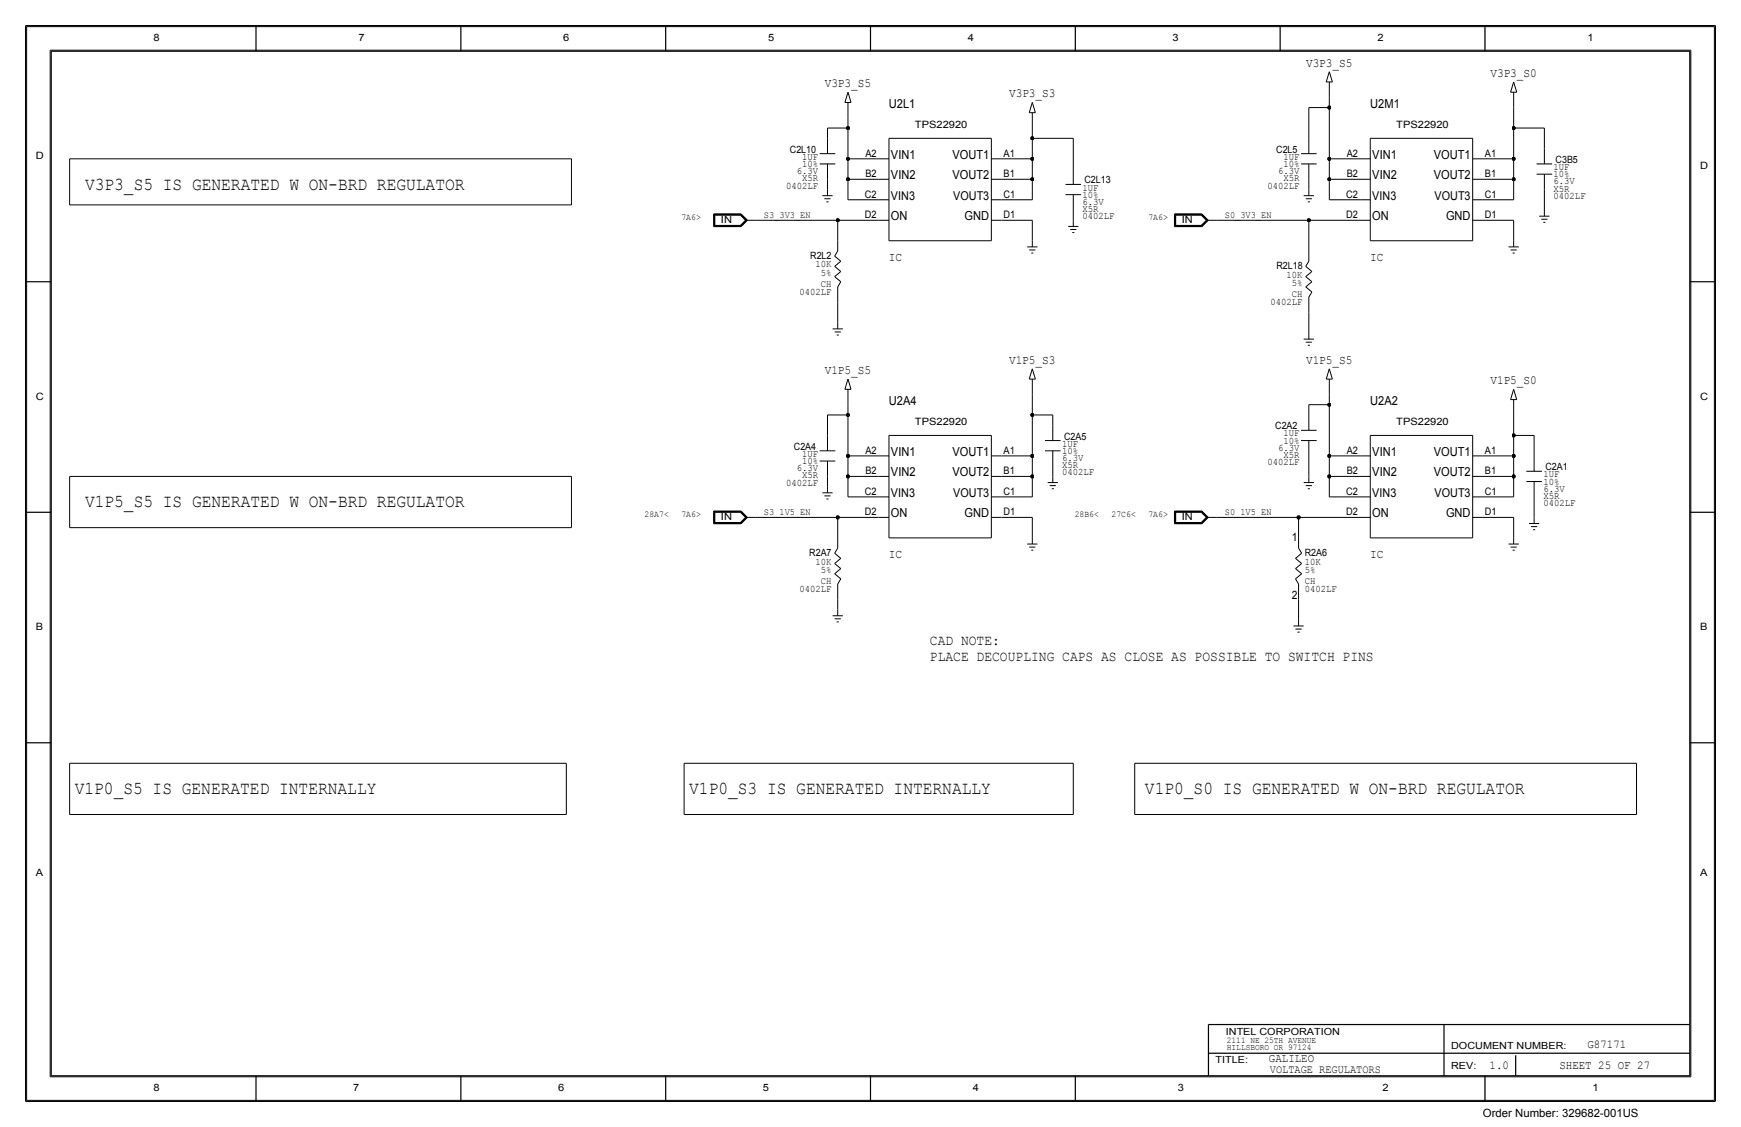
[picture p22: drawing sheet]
<svg xmlns="http://www.w3.org/2000/svg" width="432mm" height="279mm" viewBox="0 0 432 279" stroke-linecap="round" stroke-linejoin="round" font-family="sans-serif">
<defs><g id="words">
<g font-size="4.5">
<text x="21.1" y="47">V3P3_S5 IS GENERATED W ON-BRD REGULATOR</text>
<text x="21.1" y="125.7">V1P5_S5 IS GENERATED W ON-BRD REGULATOR</text>
<text x="18.5" y="196.9">V1P0_S5 IS GENERATED INTERNALLY</text>
<text x="170.9" y="196.9">V1P0_S3 IS GENERATED INTERNALLY</text>
<text x="284" y="196.9">V1P0_S0 IS GENERATED W ON-BRD REGULATOR</text>
</g>
<g font-size="3.6">
<text x="230.6" y="160">CAD NOTE:</text>
<text x="230.6" y="163.8">PLACE DECOUPLING CAPS AS CLOSE AS POSSIBLE TO SWITCH PINS</text>
</g>
<g font-size="3.1">
<text x="323.9" y="16.5">V3P3_S5</text>
<text x="204.5" y="21.6">V3P3_S5</text>
<text x="369.6" y="19.1">V3P3_S0</text>
<text x="220.5" y="26.7">U2L1</text>
<text x="250.3" y="24.1">V3P3_S3</text>
<text x="339.9" y="26.7">U2M1</text>
<text x="221" y="39.4">VIN1</text>
<text x="236.2" y="39.4">VOUT1</text>
<text x="340.4" y="39.4">VIN1</text>
<text x="355.6" y="39.4">VOUT1</text>
<text x="221" y="44.4">VIN2</text>
<text x="236.2" y="44.4">VOUT2</text>
<text x="340.4" y="44.4">VIN2</text>
<text x="355.6" y="44.4">VOUT2</text>
<text x="221" y="54.6">ON</text>
<text x="239.3" y="54.6">GND</text>
<text x="340.4" y="54.6">ON</text>
<text x="358.6" y="54.6">GND</text>
<text x="220.5" y="64.8">IC</text>
<text x="339.9" y="64.8">IC</text>
<text x="204.5" y="92.7">V1P5_S5</text>
<text x="250.3" y="90.2">V1P5_S3</text>
<text x="323.9" y="90.2">V1P5_S5</text>
<text x="369.6" y="95.3">V1P5_S0</text>
<text x="220.5" y="100.3">U2A4</text>
<text x="339.9" y="100.3">U2A2</text>
<text x="221" y="113">VIN1</text>
<text x="236.2" y="113">VOUT1</text>
<text x="340.4" y="113">VIN1</text>
<text x="355.6" y="113">VOUT1</text>
<text x="221" y="118.1">VIN2</text>
<text x="236.2" y="118.1">VOUT2</text>
<text x="340.4" y="118.1">VIN2</text>
<text x="355.6" y="118.1">VOUT2</text>
<text x="221" y="128.3">ON</text>
<text x="239.3" y="128.3">GND</text>
<text x="340.4" y="128.3">ON</text>
<text x="358.6" y="128.3">GND</text>
<text x="220.5" y="138.4">IC</text>
<text x="339.9" y="138.4">IC</text>
</g>
<g font-size="3">
<text x="221" y="49.5">VIN3</text>
<text x="236.4" y="49.5">VOUT3</text>
<text x="340.4" y="49.5">VIN3</text>
<text x="355.8" y="49.5">VOUT3</text>
<text x="221" y="123.2">VIN3</text>
<text x="236.4" y="123.2">VOUT3</text>
<text x="340.4" y="123.2">VIN3</text>
<text x="355.8" y="123.2">VOUT3</text>
<text x="314.7" y="263.4">GALILEO</text>
<text x="393.7" y="259.8">G87171</text>
<text x="369.4" y="264.9">1.0</text>
<text x="386.8" y="264.9">SHEET 25 OF 27</text>
</g>
<g font-size="2.9">
<text x="320.4" y="134.1">1</text>
<text x="320.4" y="148.6">2</text>
<text x="315" y="265.9">VOLTAGE REGULATORS</text>
</g>
<text font-size="2.8" x="367.8" y="276.8">Order Number: 329682-001US</text>
<g font-size="2.6">
<text x="214.6" y="38.9">A2</text>
<text x="248.9" y="38.9">A1</text>
<text x="334" y="38.9">A2</text>
<text x="368.3" y="38.9">A1</text>
<text x="214.6" y="43.9">B2</text>
<text x="248.9" y="43.9">B1</text>
<text x="334" y="43.9">B2</text>
<text x="368.3" y="43.9">B1</text>
<text x="214.5" y="49">C2</text>
<text x="248.9" y="49">C1</text>
<text x="333.9" y="49">C2</text>
<text x="368.3" y="49">C1</text>
<text x="214.5" y="54.1">D2</text>
<text x="248.9" y="54.1">D1</text>
<text x="333.9" y="54.1">D2</text>
<text x="368.3" y="54.1">D1</text>
<text x="214.6" y="112.5">A2</text>
<text x="248.9" y="112.5">A1</text>
<text x="334" y="112.5">A2</text>
<text x="368.3" y="112.5">A1</text>
<text x="214.6" y="117.6">B2</text>
<text x="248.9" y="117.6">B1</text>
<text x="334" y="117.6">B2</text>
<text x="368.3" y="117.6">B1</text>
<text x="214.5" y="122.7">C2</text>
<text x="248.9" y="122.7">C1</text>
<text x="333.9" y="122.7">C2</text>
<text x="368.3" y="122.7">C1</text>
<text x="214.5" y="127.8">D2</text>
<text x="248.9" y="127.8">D1</text>
<text x="333.9" y="127.8">D2</text>
<text x="368.3" y="127.8">D1</text>
</g>
<g font-size="2.5">
<text x="38.1" y="10.2">8</text>
<text x="88.9" y="10.2">7</text>
<text x="139.7" y="10.2">6</text>
<text x="190.5" y="10.2">5</text>
<text x="240" y="10.2">4</text>
<text x="290.8" y="10.2">3</text>
<text x="341.6" y="10.2">2</text>
<text x="393.7" y="10.2">1</text>
<text x="226.9" y="31.8">TPS22920</text>
<text x="346.3" y="31.8">TPS22920</text>
<text x="8.9" y="39.4">D</text>
<text x="195.9" y="37.9">C2L10</text>
<text x="199" y="39.6">1UF</text>
<text x="199" y="41.4">10%</text>
<text x="316.5" y="37.8">C2L5</text>
<text x="318.3" y="41.4">10%</text>
<text x="318.3" y="39.6">1UF</text>
<text x="385.8" y="40.4">C3B5</text>
<text x="421.6" y="41.9">D</text>
<text x="195" y="46.7">0402LF</text>
<text x="197.6" y="43.2">6.3V</text>
<text x="199" y="45">X5R</text>
<text x="268.5" y="47.3">1UF</text>
<text x="269" y="45.5">C2L13</text>
<text x="314.4" y="46.7">0402LF</text>
<text x="317" y="43.2">6.3V</text>
<text x="318.3" y="45">X5R</text>
<text x="385.3" y="43.9">10%</text>
<text x="385.3" y="47.5">X5R</text>
<text x="385.3" y="45.7">6.3V</text>
<text x="385.3" y="42.2">1UF</text>
<text x="268.5" y="50.8">6.3V</text>
<text x="268.5" y="52.6">X5R</text>
<text x="268.5" y="49">10%</text>
<text x="385.3" y="49.3">0402LF</text>
<text x="178.8" y="55.4">IN</text>
<text x="268.5" y="54.4">0402LF</text>
<text x="293.1" y="55.4">IN</text>
<text x="201" y="64.3">R2L2</text>
<text x="202.3" y="66.3">10K</text>
<text x="203.6" y="68.3">5%</text>
<text x="203.6" y="71.1">CH</text>
<text x="316.6" y="66.8">R2L18</text>
<text x="319.1" y="68.8">10K</text>
<text x="320.4" y="70.9">5%</text>
<text x="198.3" y="73.2">0402LF</text>
<text x="315.1" y="75.7">0402LF</text>
<text x="320.4" y="73.7">CH</text>
<text x="8.9" y="99.1">C</text>
<text x="421.6" y="99.1">C</text>
<text x="226.9" y="105.4">TPS22920</text>
<text x="316.3" y="106.4">C2A2</text>
<text x="346.3" y="105.4">TPS22920</text>
<text x="196.9" y="111.5">C2A4</text>
<text x="199" y="113.3">1UF</text>
<text x="263.4" y="112.5">10%</text>
<text x="263.4" y="110.8">1UF</text>
<text x="263.9" y="109">C2A5</text>
<text x="317" y="111.8">6.3V</text>
<text x="318.3" y="108.2">1UF</text>
<text x="318.3" y="110">10%</text>
<text x="318.3" y="113.5">X5R</text>
<text x="197.6" y="116.8">6.3V</text>
<text x="199" y="118.6">X5R</text>
<text x="199" y="115.1">10%</text>
<text x="263.4" y="114.3">6.3V</text>
<text x="263.4" y="116.1">X5R</text>
<text x="263.4" y="117.9">0402LF</text>
<text x="314.4" y="115.3">0402LF</text>
<text x="382.8" y="118.4">1UF</text>
<text x="383.3" y="116.6">C2A1</text>
<text x="195" y="120.4">0402LF</text>
<text x="382.8" y="120.1">10%</text>
<text x="382.8" y="123.7">X5R</text>
<text x="382.8" y="125.5">0402LF</text>
<text x="382.8" y="121.9">6.3V</text>
<text x="178.8" y="129">IN</text>
<text x="293.1" y="129">IN</text>
<text x="200.7" y="137.9">R2A7</text>
<text x="323.6" y="137.9">R2A6</text>
<text x="202.3" y="140">10K</text>
<text x="203.6" y="142">5%</text>
<text x="323.6" y="140">10K</text>
<text x="323.6" y="142">5%</text>
<text x="198.3" y="146.8">0402LF</text>
<text x="203.6" y="144.8">CH</text>
<text x="323.6" y="144.8">CH</text>
<text x="323.6" y="146.8">0402LF</text>
<text x="8.9" y="156.2">B</text>
<text x="421.6" y="156.2">B</text>
<text x="8.9" y="217.2">A</text>
<text x="421.6" y="217.2">A</text>
<text x="38.1" y="270.5">8</text>
<text x="87.6" y="270.5">7</text>
<text x="138.4" y="270.5">6</text>
<text x="189.2" y="270.5">5</text>
<text x="241.3" y="270.5">4</text>
<text x="292.1" y="270.5">3</text>
<text x="342.9" y="270.5">2</text>
<text x="395" y="270.5">1</text>
</g>
<g font-size="2.4">
<text x="189.5" y="54.1">S3_3V3_EN</text>
<text x="303.8" y="54.1">S0_3V3_EN</text>
<text x="189.5" y="127.8">S3_1V5_EN</text>
<text x="303.8" y="127.8">S0_1V5_EN</text>
<text x="304" y="256.5">INTEL CORPORATION</text>
<text x="301.5" y="263.7">TITLE:</text>
<text x="359.9" y="260.1">DOCUMENT NUMBER:</text>
<text x="359.9" y="264.9">REV:</text>
</g>
<g font-size="2.3">
<text x="169" y="54.6">7A6&gt;</text>
<text x="284.8" y="54.6">7A6&gt;</text>
<text x="159.9" y="128.3">28A7&lt;</text>
<text x="169" y="128.3">7A6&gt;</text>
<text x="266.5" y="128.3">28B6&lt;</text>
<text x="275.7" y="128.3">27C6&lt;</text>
<text x="284.8" y="128.3">7A6&gt;</text>
</g>
<g font-size="2.2">
<text x="304.3" y="258.6">2111 NE 25TH AVENUE</text>
<text x="304.3" y="260.3">HILLSBORO OR 97124</text>
</g>
</g></defs>
<g fill="none" stroke="#000" stroke-width=".25">
<path d="M6.6 6.6h418.6zM6.6 6.6v266.2zM12.4 12.4v254.6zM12.4 12.4h407zM329.7 17.8l.8 2.5zM329.7 17.8l-.8 2.5zM419.4 12.4v254.6zM425.2 6.6v266.2zM17.3 39.4v11.4zM17.3 39.4h124.4zM141.7 39.4v11.4zM203.3 38.1h3.9z"/>
<path d="M205.2 31.8h5.1zM205.2 31.8v2.5zM205.2 34.3v3.8zM209.5 25.4h1.6zM210.3 39.4v5zM210.3 31.7v7.7zM210.3 29.2v2.6zM210.3 25.4v3.8zM210.3 22.9l.8 2.5zM210.3 22.9l-.8 2.5zM210.3 39.4h7.6zM217.9 39.4h2.6z"/>
<path d="M220.5 34.3v25.4zM220.5 34.3h25.4zM245.9 39.4h2.5zM245.9 34.3v25.4zM248.4 39.4h7.6zM255.3 27.9h1.5zM256 25.4l-.7 2.5zM256 34.3h10.2zM256 39.4v5zM256 34.3v5.1zM256 31.8v2.5zM256 27.9v3.9z"/>
<path d="M256 25.4l.8 2.5zM266.2 34.3v7.6zM322.7 38.1h3.8zM324.6 26.7h5.1zM324.6 26.7v7.6zM324.6 34.3v3.8zM328.9 20.3h1.6zM329.7 39.4v5zM329.7 26.7v12.7zM329.7 24.1v2.6zM329.7 20.3v3.8zM329.7 39.4h7.6z"/>
<path d="M337.3 39.4h2.6zM339.9 34.3h25.4zM339.9 34.3v25.4zM365.3 34.3v25.4zM365.3 39.4h2.5zM367.8 39.4h7.6zM374.6 22.9h1.6zM375.4 20.3l-.8 2.6zM375.4 31.8h7.6zM375.4 39.4v5zM375.4 31.8v7.6zM375.4 26.7v5z"/>
<path d="M375.4 22.9v3.8zM375.4 20.3l.8 2.6zM383 31.8v5zM383 36.8v3.8zM17.3 50.8h124.4zM177 53h6.8zM177 53v3.2zM177 56.2h6.8zM177.1 53.1v3zM177.1 56.1h6.6zM177.1 53.1h6.6zM177.2 53.2h6.5z"/>
<path d="M177.2 53.2v2.8zM177.2 56h6.5zM177.3 53.3h6.3zM177.3 53.3v2.6zM177.3 55.9h6.3zM183.6 53.3l1.3 1.3zM183.6 55.9l1.3-1.3zM183.7 56l1.4-1.4zM183.7 53.2l1.4 1.4zM183.7 53.1l1.5 1.5zM183.7 56.1l1.5-1.5zM183.8 53l1.6 1.6z"/>
<path d="M183.8 56.2l1.6-1.6zM184.9 54.6h2.6zM187.5 54.6h20.3zM203.3 40.6h3.9zM204 48.5h2.5zM204.5 49.3h1.5zM205 50h.5zM205.2 44.5v2.5zM205.2 47v1.5zM205.2 40.6v3.8zM207.8 54.6h10.1zM207.8 54.6v5.1z"/>
<path d="M207.8 59.7v2.5zM210.3 49.5h7.6zM210.3 44.4v5.1zM210.3 44.4h7.6zM217.9 49.5h2.6zM217.9 54.6h2.6zM217.9 44.4h2.6zM220.5 59.7h25.4zM245.9 49.5h2.5zM245.9 54.6h2.5zM245.9 44.4h2.5zM248.4 54.6h7.6z"/>
<path d="M248.4 49.5h7.6zM248.4 44.4h7.6zM256 54.6v5.1zM256 44.5v5zM256 59.7v1.5zM264.3 45.7h3.8zM264.3 48.3h3.8zM264.9 56.1h2.6zM265.4 56.9h1.6zM265.9 57.7h.5zM266.2 52.1v2.5zM266.2 54.6v1.5z"/>
<path d="M266.2 48.3v3.8zM266.2 41.9v3.8zM291.3 53v3.2zM291.3 56.2h6.8zM291.3 53h6.8zM291.4 53.1v3zM291.4 56.1h6.6zM291.4 53.1h6.6zM291.5 53.2v2.8zM291.5 56h6.5zM291.5 53.2h6.5zM291.6 53.3h6.3z"/>
<path d="M291.6 53.3v2.6zM291.6 55.9h6.3zM297.9 53.3l1.3 1.3zM297.9 55.9l1.3-1.3zM298 56l1.4-1.4zM298 53.2l1.4 1.4zM298 53.1l1.5 1.5zM298 56.1l1.5-1.5zM298.1 53l1.6 1.6zM298.1 56.2l1.6-1.6zM299.2 54.6h2.6zM301.8 54.6h22.8z"/>
<path d="M322.7 40.6h3.8zM323.3 48.5h2.6zM323.8 49.3h1.6zM324.4 50h.5zM324.6 44.5v2.5zM324.6 54.6h12.7zM324.6 54.6v7.6zM324.6 47v1.5zM324.6 40.6v3.8zM329.7 49.5h7.6zM329.7 44.4v5.1zM329.7 44.4h7.6z"/>
<path d="M337.3 49.5h2.6zM337.3 54.6h2.6zM337.3 44.4h2.6zM339.9 59.7h25.4zM365.3 49.5h2.5zM365.3 54.6h2.5zM365.3 44.4h2.5zM367.8 54.6h7.6zM367.8 49.5h7.6zM367.8 44.4h7.6zM375.4 54.6v5.1zM375.4 44.5v5z"/>
<path d="M375.4 59.7v1.5zM381.1 40.6h3.9zM381.1 43.2h3.9zM381.8 53.6h2.5zM382.3 54.4h1.5zM382.8 55.1h.5zM383 47v5.1zM383 52.1v1.5zM383 43.2v3.8zM207 68.6l1.5-1.3zM207 66l1.5-1.2zM207 63.5l1.5 1.3z"/>
<path d="M207 68.6l1.5 1.2zM207 66l1.5 1.3zM207.8 74.9v5.1zM207.8 71.1v3.8zM207.8 62.2l-.8 1.3zM208.5 69.8l-.7 1.3zM254.8 61.2h2.5zM255.3 62h1.5zM255.8 62.7h.5zM323.8 71.1l1.6-1.3zM323.8 68.6l1.6-1.3zM323.8 66l1.6 1.3z"/>
<path d="M323.9 71.1l1.5 1.3zM323.9 68.6l1.5 1.2zM324.6 77.5v5zM324.6 73.7v3.8zM324.6 64.8l-.7 1.2zM324.6 62.2v2.6zM325.4 72.4l-.8 1.3zM374.1 61.2h2.6zM374.6 62h1.6zM375.2 62.7h.5zM206.5 81.5h2.5zM207 82.3h1.5z"/>
<path d="M207.5 83.1h.5zM207.8 80v1.5zM209.5 96.5h1.6zM210.3 96.5v3.8zM210.3 94l.8 2.5zM210.3 94l-.8 2.5zM255.3 94h1.5zM256 91.4l-.7 2.6zM256 97.8v5.1zM256 94v3.8zM256 91.4l.8 2.6zM323.3 84.1h2.6z"/>
<path d="M323.8 84.8h1.6zM324.4 85.6h.5zM324.6 82.5v1.6zM328.9 94h1.6zM329.7 97.8v2.5zM329.7 94v3.8zM329.7 91.4l.8 2.6zM329.7 91.4l-.8 2.6zM374.6 99.1h1.6zM375.4 96.5l-.8 2.6zM375.4 99.1v3.8zM375.4 96.5l.8 2.6z"/>
<path d="M17.3 118.1v12.7zM17.3 118.1h124.4zM141.7 118.1v12.7zM203.3 111.8h3.9zM203.3 114.3h3.9zM205.2 118.1v2.6zM205.2 102.9h5.1zM205.2 102.9v5zM205.2 114.3v3.8zM205.2 107.9v3.9zM210.3 118.1v5.1zM210.3 113v5.1z"/>
<path d="M210.3 102.9v10.1zM210.3 113h7.6zM210.3 100.3v2.6zM210.3 118.1h7.6zM217.9 118.1h2.6zM217.9 113h2.6zM220.5 107.9v25.4zM220.5 107.9h25.4zM245.9 113h2.5zM245.9 118.1h2.5zM245.9 107.9v25.4zM248.4 118.1h7.6z"/>
<path d="M248.4 113h7.6zM256 102.9h5.1zM256 118.1v5.1zM256 113v5.1zM256 102.9v10.1zM259.2 109.2h3.8zM259.2 111.8h3.8zM259.8 119.6h2.6zM261.1 115.6v2.5zM261.1 102.9v2.5zM261.1 118.1v1.5zM261.1 111.8v3.8z"/>
<path d="M261.1 105.4v3.8zM322.7 106.7h3.8zM322.7 109.2h3.8zM323.3 119.6h2.6zM324.6 113v5.1zM324.6 100.3h5.1zM324.6 100.3v2.6zM324.6 118.1v1.5zM324.6 109.2v3.8zM324.6 102.9v3.8zM329.7 118.1v5.1zM329.7 113v5.1z"/>
<path d="M329.7 100.3v12.7zM329.7 118.1h7.6zM329.7 113h7.6zM337.3 118.1h2.6zM337.3 113h2.6zM339.9 107.9h25.4zM339.9 107.9v25.4zM365.3 107.9v25.4zM365.3 113h2.5zM365.3 118.1h2.5zM367.8 118.1h7.6zM367.8 113h7.6z"/>
<path d="M375.4 118.1v5.1zM375.4 113v5.1zM375.4 107.9v5.1zM375.4 102.9v5.1zM375.4 107.9h5.1zM378.6 116.8h3.8zM378.6 119.4h3.8zM380.5 107.9v5.1zM380.5 119.4v3.8zM380.5 113v3.8zM17.3 130.8h124.4zM177 126.7h6.8z"/>
<path d="M177 126.7v3.1zM177 129.8h6.8zM177.1 126.8v2.9zM177.1 129.7h6.6zM177.1 126.8h6.6zM177.2 126.9h6.5zM177.2 126.9v2.7zM177.2 129.6h6.5zM177.3 127h6.3zM177.3 127v2.5zM177.3 129.5h6.3zM183.6 127l1.3 1.3z"/>
<path d="M183.6 129.5l1.3-1.2zM183.7 129.6l1.4-1.3zM183.7 126.9l1.4 1.4zM183.7 126.8l1.5 1.5zM183.7 129.7l1.5-1.4zM183.8 126.7l1.6 1.6zM183.8 129.8l1.6-1.5zM184.9 128.3h2.6zM187.5 128.3h20.3zM204 122.2h2.5zM204.5 122.9h1.5zM205 123.7h.5z"/>
<path d="M205.2 120.7v1.5zM207 139.7l1.5-1.3zM207 137.2l1.5 1.2zM207 139.7l1.5 1.3zM207.8 128.3h10.1zM207.8 128.3v5zM207.8 135.9l-.8 1.3zM207.8 133.4v2.5zM210.3 123.2h7.6zM217.9 123.2h2.6zM217.9 128.3h2.6zM220.5 133.3h25.4z"/>
<path d="M245.9 123.2h2.5zM245.9 128.3h2.5zM248.4 128.3h7.6zM248.4 123.2h7.6zM254.8 134.9h2.5zM255.3 135.6h1.5zM255.8 136.4h.5zM256 128.3v5.1zM256 133.3v1.6zM260.3 120.4h1.6zM260.9 121.2h.5zM291.3 126.7v3.1z"/>
<path d="M291.3 129.8h6.8zM291.3 126.7h6.8zM291.4 126.8v2.9zM291.4 129.7h6.6zM291.4 126.8h6.6zM291.5 126.9v2.7zM291.5 129.6h6.5zM291.5 126.9h6.5zM291.6 127h6.3zM291.6 127v2.5zM291.6 129.5h6.3zM297.9 127l1.3 1.3z"/>
<path d="M297.9 129.5l1.3-1.2zM298 129.6l1.4-1.3zM298 126.9l1.4 1.4zM298 126.8l1.5 1.5zM298 129.7l1.5-1.4zM298.1 126.7l1.6 1.6zM298.1 129.8l1.6-1.5zM299.2 128.3h2.6zM301.8 128.3h20.3zM321.3 138.4l1.5 1.3zM321.3 138.4l1.5-1.2zM322.1 128.3v5z"/>
<path d="M322.1 135.9l.7 1.3zM322.1 133.4v2.5zM322.1 128.3h15.2zM323.8 120.4h1.6zM324.4 121.2h.5zM329.7 123.2h7.6zM337.3 123.2h2.6zM337.3 128.3h2.6zM339.9 133.3h25.4zM365.3 123.2h2.5zM365.3 128.3h2.5zM367.8 128.3h7.6z"/>
<path d="M367.8 123.2h7.6zM374.1 134.9h2.6zM374.6 135.6h1.6zM375.2 136.4h.5zM375.4 128.3v5.1zM375.4 133.3v1.6zM379.2 129.8h2.6zM379.7 130.6h1.6zM380.2 131.3h.5zM380.5 123.2v5.1zM380.5 128.3v1.5zM206.5 152.7h2.5z"/>
<path d="M207 153.4h1.5zM207 142.2l1.5-1.2zM207 142.2l1.5 1.3zM207.5 154.2h.5zM207.8 148.6v2.5zM207.8 151.1v1.6zM207.8 144.8v3.8zM208.5 143.5l-.7 1.3zM320.8 155.2h2.5zM321.3 156h1.5zM321.3 143.5l1.5-1.3zM321.3 141l1.5-1.3z"/>
<path d="M321.3 141l1.5 1.2zM321.3 143.5l.8 1.3zM321.8 156.7h.5zM322.1 148.6v5.1zM322.1 153.7v1.5zM322.1 144.8v3.8zM17.3 189.2h123.2zM17.3 189.2v12.7zM140.5 189.2v12.7zM169.7 189.2v12.7zM169.7 189.2h96.5zM266.2 189.2v12.7z"/>
<path d="M281.4 189.2v12.7zM281.4 189.2h124.5zM405.9 189.2v12.7zM17.3 201.9h123.2zM169.7 201.9h96.5zM281.4 201.9h124.5zM6.6 272.8h418.6zM12.4 267h407z"/>
</g>
<g fill="none" stroke="#000" stroke-width=".3">
<path d="M6.3 6.4v266.7zM6.4 6.4h419zM12.7 12.7h406.4zM12.7 12.7v254zM63.5 6.4v6.3zM114.3 6.4v6.3zM165.1 6.4v6.3zM215.9 6.3v6.4zM266.7 6.4v6.3zM317.5 6.4v6.3zM368.3 6.4v6.3zM419.1 12.7v254z"/>
<path d="M425.4 6.4v266.7zM6.3 69.8h6.4zM419.1 69.8h6.3zM6.3 127h6.4zM419.1 127h6.3zM6.3 184.1h6.4zM419.1 184.1h6.3zM299.7 254v12.7zM299.7 254h119.4zM358.1 254v12.7zM6.4 273.1h419zM12.7 266.7h406.4z"/>
<path d="M63.5 266.7v6.4zM114.3 266.7v6.4zM165.1 266.7v6.4zM215.9 266.7v6.4zM266.7 266.7v6.4zM299.7 261.1h119.4zM368.3 266.7v6.4zM375.9 261.6v5.1z"/>
</g>
<g fill="#000" stroke="#000" stroke-width=".25">
<circle cx="210.3" cy="39.4" r=".41"/>
<circle cx="210.3" cy="31.8" r=".41"/>
<circle cx="256" cy="34.3" r=".41"/>
<circle cx="256" cy="39.4" r=".41"/>
<circle cx="329.7" cy="26.7" r=".41"/>
<circle cx="329.7" cy="39.4" r=".41"/>
<circle cx="375.4" cy="31.8" r=".41"/>
<circle cx="375.4" cy="39.4" r=".41"/>
<circle cx="207.8" cy="54.6" r=".41"/>
<circle cx="210.3" cy="44.5" r=".41"/>
<circle cx="256" cy="44.5" r=".41"/>
<circle cx="324.6" cy="54.6" r=".41"/>
<circle cx="329.7" cy="44.5" r=".41"/>
<circle cx="375.4" cy="44.5" r=".41"/>
<circle cx="210.3" cy="113" r=".41"/>
<circle cx="210.3" cy="102.9" r=".41"/>
<circle cx="210.3" cy="118.1" r=".41"/>
<circle cx="256" cy="118.1" r=".41"/>
<circle cx="256" cy="102.9" r=".41"/>
<circle cx="256" cy="113" r=".41"/>
<circle cx="329.7" cy="118.1" r=".41"/>
<circle cx="329.7" cy="100.3" r=".41"/>
<circle cx="329.7" cy="113" r=".41"/>
<circle cx="375.4" cy="108" r=".41"/>
<circle cx="375.4" cy="118.1" r=".41"/>
<circle cx="375.4" cy="113" r=".41"/>
<circle cx="207.8" cy="128.3" r=".41"/>
<circle cx="322.1" cy="128.3" r=".41"/>
</g>
<use href="#words"/>
</svg>
